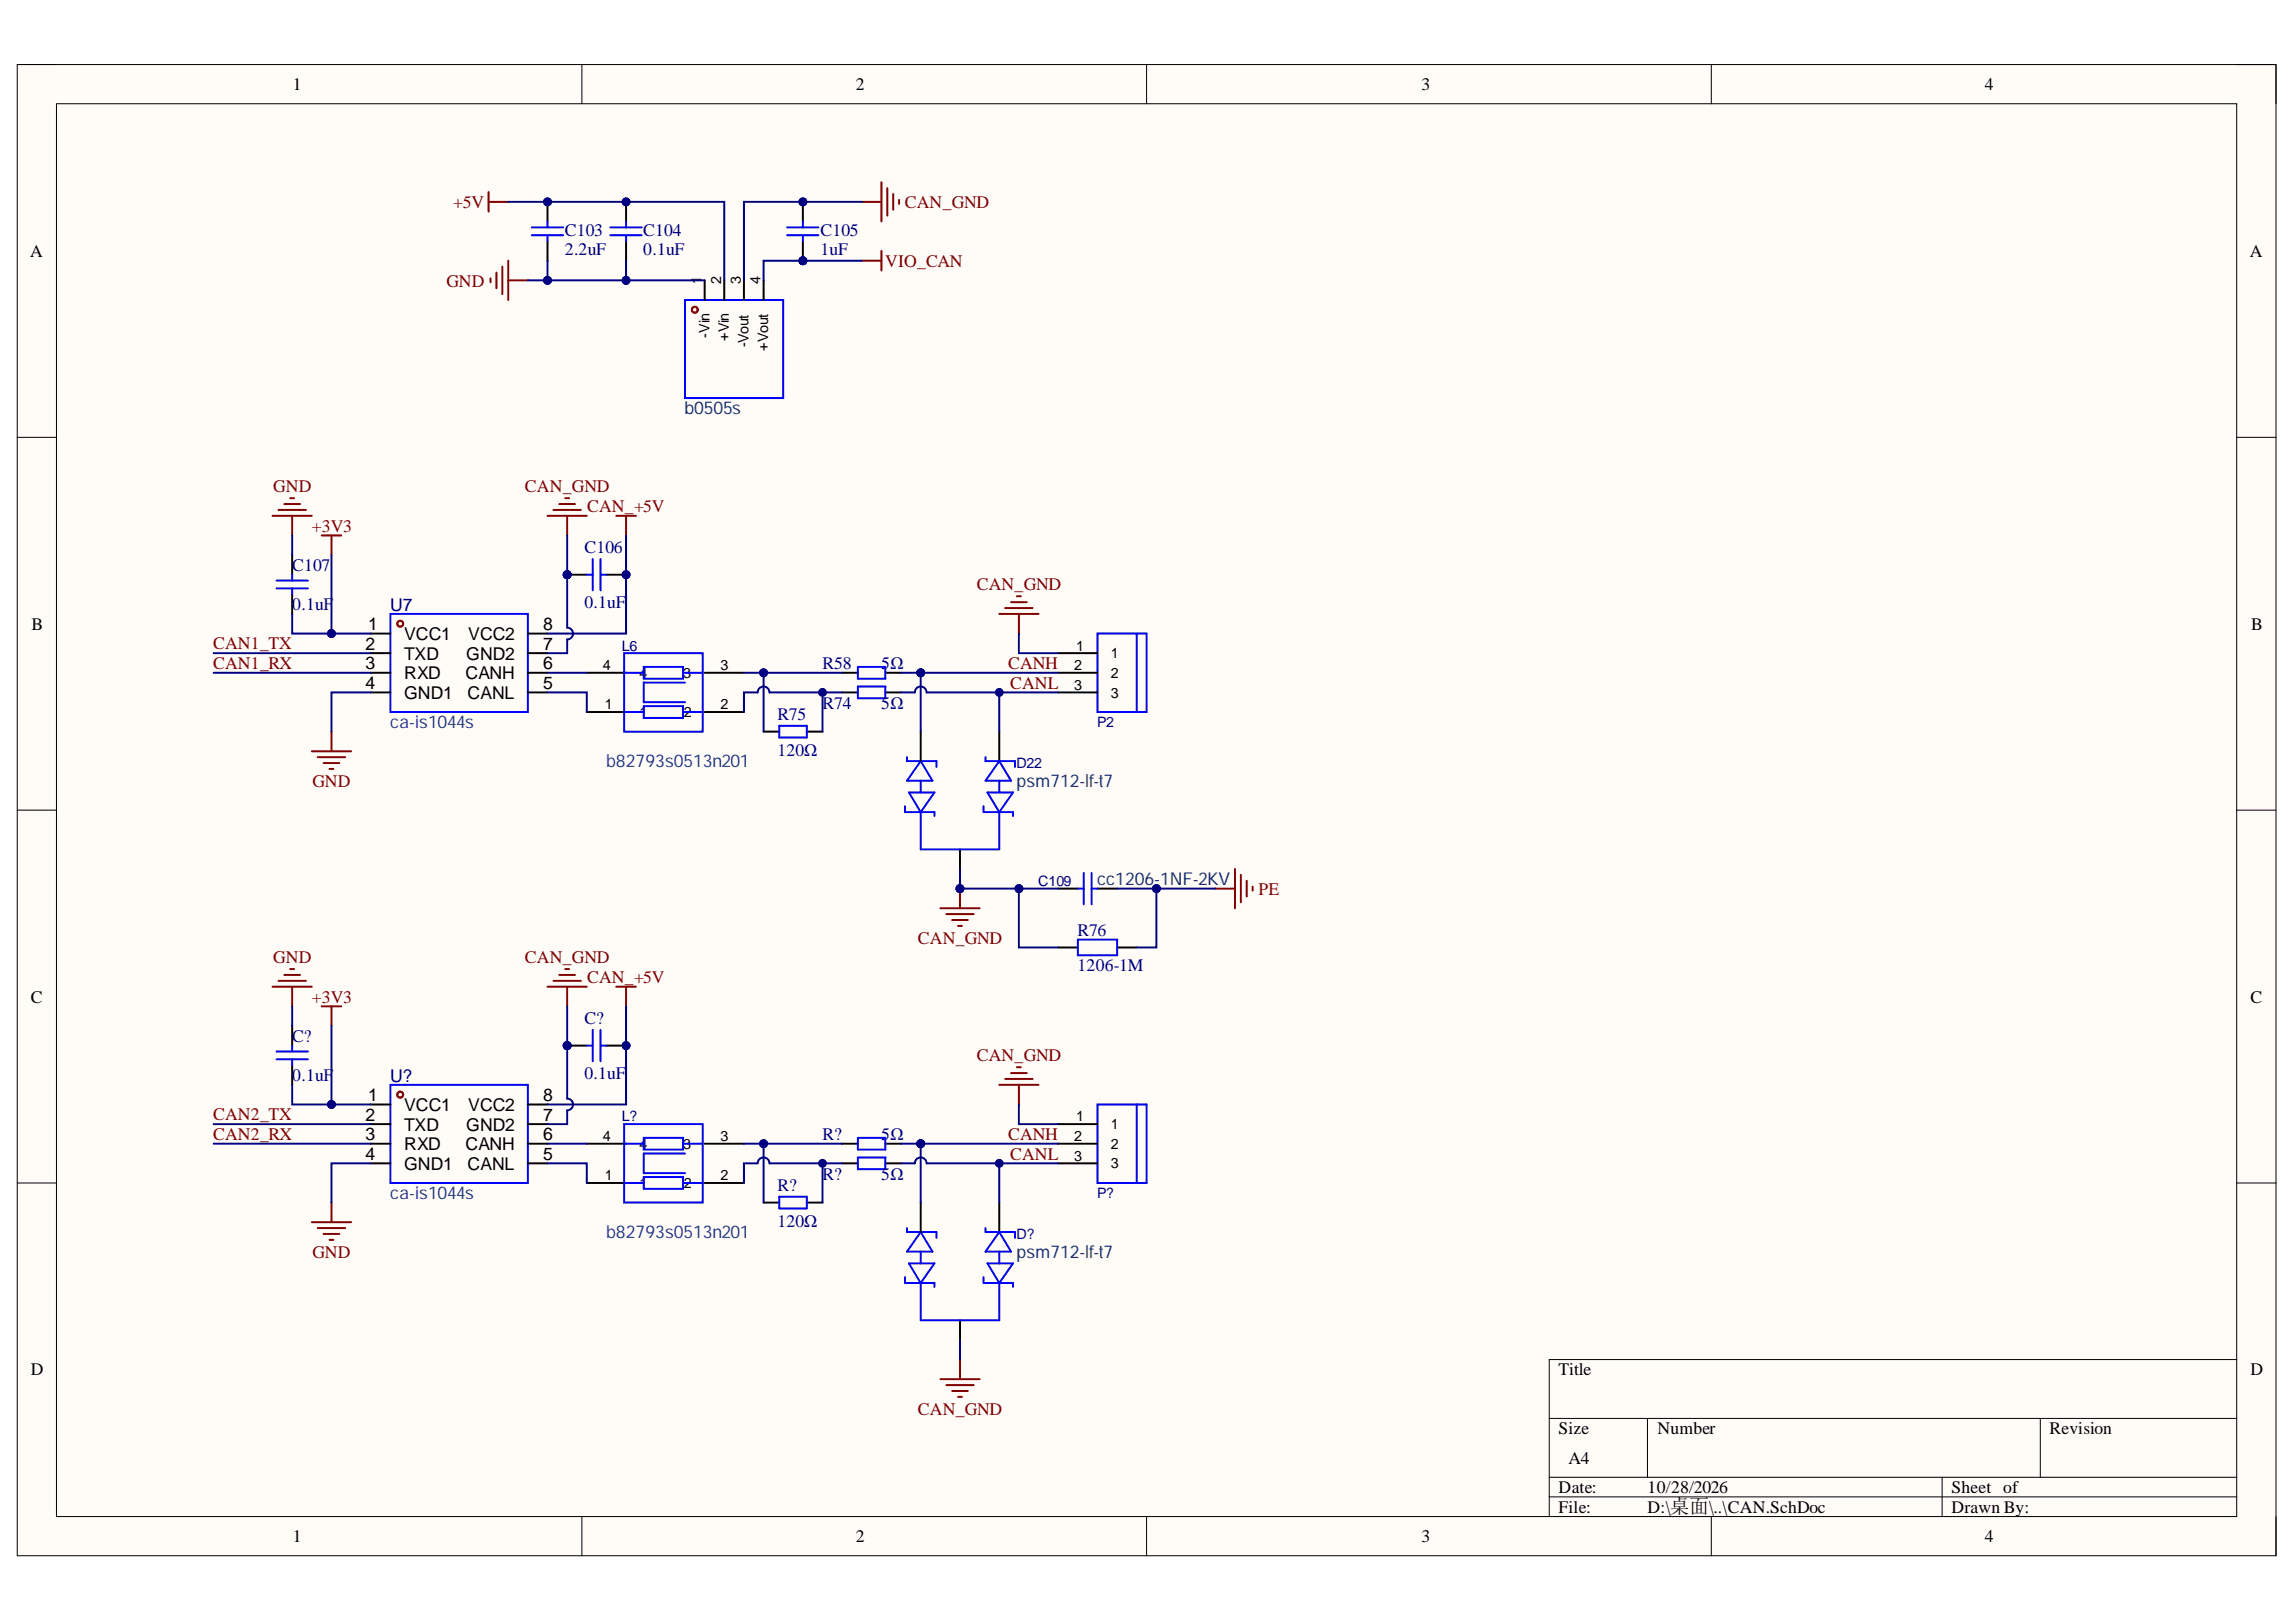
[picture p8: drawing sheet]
<svg xmlns="http://www.w3.org/2000/svg" width="297mm" height="210mm" viewBox="0 0 297 210" stroke-linecap="round" stroke-linejoin="round" font-family="sans-serif">
<defs><g id="words">
<g font-size="2.3">
<text x="37.9" y="11.7">1</text>
<text x="110.7" y="11.7">2</text>
<text x="183.9" y="11.7">3</text>
<text x="256.8" y="11.7">4</text>
<text x="3.9" y="33.3">A</text>
<text x="291" y="33.3">A</text>
<text x="4.1" y="81.5">B</text>
<text x="47.6" y="81.6">1</text>
<text x="52.3" y="82.8">VCC1</text>
<text x="60.6" y="82.8">VCC2</text>
<text x="70.3" y="81.6">8</text>
<text x="291.2" y="81.5">B</text>
<text x="47.3" y="84.1">2</text>
<text x="47.3" y="86.6">3</text>
<text x="47.3" y="89.2">4</text>
<text x="52.3" y="85.4">TXD</text>
<text x="52.3" y="87.9">RXD</text>
<text x="60.2" y="87.9">CANH</text>
<text x="60.3" y="85.4">GND2</text>
<text x="70.3" y="89.2">5</text>
<text x="70.3" y="86.6">6</text>
<text x="70.3" y="84.1">7</text>
<text x="52.3" y="90.4">GND1</text>
<text x="60.5" y="90.4">CANL</text>
<text x="4" y="129.7">C</text>
<text x="291.1" y="129.7">C</text>
<text x="47.6" y="142.5">1</text>
<text x="52.3" y="143.8">VCC1</text>
<text x="60.6" y="143.8">VCC2</text>
<text x="70.3" y="142.5">8</text>
<text x="47.3" y="145">2</text>
<text x="47.3" y="147.6">3</text>
<text x="52.3" y="146.3">TXD</text>
<text x="52.3" y="148.8">RXD</text>
<text x="60.2" y="148.8">CANH</text>
<text x="60.3" y="146.3">GND2</text>
<text x="70.3" y="147.6">6</text>
<text x="70.3" y="145">7</text>
<text x="47.3" y="150.1">4</text>
<text x="52.3" y="151.4">GND1</text>
<text x="60.5" y="151.4">CANL</text>
<text x="70.3" y="150.1">5</text>
<text x="4" y="178">D</text>
<text x="201.6" y="178">Title</text>
<text x="291.1" y="178">D</text>
<text x="201.6" y="185.6">Size</text>
<text x="214.4" y="185.6">Number</text>
<text x="265.2" y="185.6">Revision</text>
<text x="202.9" y="189.4">A4</text>
<text x="201.6" y="193.2">Date:</text>
<text x="201.6" y="195.8">File:</text>
<text x="213.1" y="193.2">10/28/2026</text>
<text x="213.1" y="195.8">D:\桌面\..\CAN.SchDoc</text>
<text x="252.5" y="193.2">Sheet of</text>
<text x="252.5" y="195.8">Drawn By:</text>
<text x="37.9" y="199.6">1</text>
<text x="110.7" y="199.6">2</text>
<text x="183.9" y="199.6">3</text>
<text x="256.8" y="199.6">4</text>
</g>
<g font-size="2.3" fill="#800000">
<text x="58.6" y="26.9">+5V</text>
<text x="117.1" y="26.9">CAN_GND</text>
<text x="114.5" y="34.6">VIO_CAN</text>
<text x="57.8" y="37.1">GND</text>
<text x="35.4" y="63.7">GND</text>
<text x="67.9" y="63.7">CAN_GND</text>
<text x="40.3" y="68.8">+3V3</text>
<text x="76" y="66.3">CAN_+5V</text>
<text x="126.4" y="76.4">CAN_GND</text>
<text x="27.6" y="84">CAN1_TX</text>
<text x="27.6" y="86.5">CAN1_RX</text>
<text x="130.4" y="86.5">CANH</text>
<text x="130.7" y="89.2">CANL</text>
<text x="40.4" y="101.8">GND</text>
<text x="162.8" y="115.8">PE</text>
<text x="35.4" y="124.7">GND</text>
<text x="67.9" y="124.7">CAN_GND</text>
<text x="118.8" y="122.1">CAN_GND</text>
<text x="40.3" y="129.7">+3V3</text>
<text x="76" y="127.2">CAN_+5V</text>
<text x="126.4" y="137.3">CAN_GND</text>
<text x="27.6" y="145">CAN2_TX</text>
<text x="27.6" y="147.5">CAN2_RX</text>
<text x="130.4" y="147.5">CANH</text>
<text x="130.7" y="150.1">CANL</text>
<text x="40.4" y="162.8">GND</text>
<text x="118.8" y="183.1">CAN_GND</text>
</g>
<g font-size="2.3" fill="#000080">
<text x="73.1" y="30.5">C103</text>
<text x="73.1" y="33">2.2uF</text>
<text x="83.2" y="30.5">C104</text>
<text x="83.2" y="33">0.1uF</text>
<text x="106.2" y="30.5">C105</text>
<text x="106.2" y="33">1uF</text>
<text x="75.6" y="71.6">C106</text>
<text x="37.8" y="73.9">C107</text>
<text x="37.8" y="78.9">0.1uF</text>
<text x="50.5" y="79">U7</text>
<text x="75.6" y="78.7">0.1uF</text>
<text x="106.4" y="86.5">R58</text>
<text x="114" y="86.5">5Ω</text>
<text x="100.6" y="93.2">R75</text>
<text x="106.4" y="91.7">R74</text>
<text x="114" y="91.7">5Ω</text>
<text x="100.6" y="97.8">120Ω</text>
<text x="139.4" y="121.1">R76</text>
<text x="139.4" y="125.7">1206-1M</text>
<text x="37.8" y="134.8">C?</text>
<text x="75.6" y="132.5">C?</text>
<text x="37.8" y="139.9">0.1uF</text>
<text x="50.5" y="140">U?</text>
<text x="75.6" y="139.6">0.1uF</text>
<text x="106.4" y="147.5">R?</text>
<text x="114" y="147.5">5Ω</text>
<text x="100.6" y="154.2">R?</text>
<text x="106.4" y="152.6">R?</text>
<text x="114" y="152.6">5Ω</text>
<text x="100.6" y="158.7">120Ω</text>
</g>
<g font-size="2.3" fill="#073763">
<text x="88.6" y="53.6">b0505s</text>
<text x="131.5" y="101.8">psm712-lf-t7</text>
<text x="141.9" y="114.5">cc1206-1NF-2KV</text>
<text x="131.5" y="162.8">psm712-lf-t7</text>
</g>
<g font-size="2.3" fill="#1c4587">
<text x="50.5" y="94.2">ca-is1044s</text>
<text x="78.4" y="99.3">b82793s0513n201</text>
<text x="50.5" y="155.2">ca-is1044s</text>
<text x="78.4" y="160.3">b82793s0513n201</text>
</g>
<g font-size="1.9">
<text x="90.8" y="36.8" transform="rotate(-90 90.8 36.8)">1</text>
<text x="93.3" y="36.8" transform="rotate(-90 93.3 36.8)">2</text>
<text x="95.8" y="36.8" transform="rotate(-90 95.8 36.8)">3</text>
<text x="98.4" y="36.8" transform="rotate(-90 98.4 36.8)">4</text>
<text x="91.8" y="43.7" transform="rotate(-90 91.8 43.7)">-Vin</text>
<text x="94.3" y="44.1" transform="rotate(-90 94.3 44.1)">+Vin</text>
<text x="96.8" y="45" transform="rotate(-90 96.8 45)">-Vout</text>
<text x="99.4" y="45.4" transform="rotate(-90 99.4 45.4)">+Vout</text>
<text x="78" y="86.7">4</text>
<text x="82.7" y="87.7">4</text>
<text x="88.4" y="87.7">3</text>
<text x="93.2" y="86.7">3</text>
<text x="139" y="86.7">2</text>
<text x="139" y="89.3">3</text>
<text x="139.2" y="84.2">1</text>
<text x="143.7" y="85.2">1</text>
<text x="143.7" y="87.7">2</text>
<text x="78.2" y="91.8">1</text>
<text x="82.7" y="92.8">1</text>
<text x="88.5" y="92.8">2</text>
<text x="93.2" y="91.8">2</text>
<text x="143.7" y="90.3">3</text>
<text x="78" y="147.7">4</text>
<text x="82.7" y="148.7">4</text>
<text x="88.4" y="148.7">3</text>
<text x="93.2" y="147.7">3</text>
<text x="139" y="147.7">2</text>
<text x="139.2" y="145.1">1</text>
<text x="143.7" y="146.1">1</text>
<text x="143.7" y="148.7">2</text>
<text x="78.2" y="152.7">1</text>
<text x="82.7" y="153.7">1</text>
<text x="88.5" y="153.7">2</text>
<text x="93.2" y="152.7">2</text>
<text x="139" y="150.2">3</text>
<text x="143.7" y="151.2">3</text>
</g>
<g font-size="1.9" fill="#000080">
<text x="80.4" y="84.2">L6</text>
<text x="141.9" y="94.1">P2</text>
<text x="131.5" y="99.4">D22</text>
<text x="134.3" y="114.6">C109</text>
<text x="80.4" y="145.1">L?</text>
<text x="141.9" y="155">P?</text>
<text x="131.5" y="160.3">D?</text>
</g>
</g></defs>
<path d="M2.2 8.4h292.3v192.9h-292.3z" fill-rule="evenodd" fill="#fffcf8"/>
<path d="M2.2 8.4h292.3v192.9h-292.3z" fill="none" stroke="#000" stroke-width=".13"/>
<path d="M7.3 13.4h282.1v182.9h-282.1z" fill-rule="evenodd" fill="#fffcf8"/>
<g fill="none" stroke="#000" stroke-width=".13">
<path d="M2.2 8.3h5.1M7.3 13.4h282.1v182.9h-282.1zM75.3 8.3v5.1M148.3 8.3v5.1M221.4 8.4v5M289.4 8.4h5.1v5M2.2 56.6h5.1M289.4 56.6h5.1M2.2 104.8h5.1M289.4 104.8h5.1M2.2 153.1h5.1M289.4 153.1h5.1"/>
<path d="M289.4 175.9h-89v20.4M75.3 196.3v5M148.3 196.3v5M200.4 183.6h89M200.4 191.2h89M200.4 193.7h89M213.1 183.6v7.6M221.4 196.3v5M251.3 191.2v5.1M264 183.6v7.6M294.5 196.3v5"/>
</g>
<path d="M50.5 79.4h17.8v12.7h-17.8z" fill="none" stroke="#00f" stroke-width=".25"/>
<circle cx="51.8" cy="80.7" r=".38" fill="none" stroke="#a00000" stroke-width=".25"/>
<path d="M48 82h2.5M48 84.5h2.5M48 87.1h2.5M48 89.6h2.5M68.3 82h2.5M68.3 84.5h2.5M68.3 87.1h2.5M68.3 89.6h2.5" fill="none" stroke="#000" stroke-width=".25"/>
<path d="M41.6 69.3h2.6M42.9 69.3v2.5M40.3 97.2h5.1M41.1 98h3.6M41.9 98.7h2M42.6 99.5h.5M42.9 94.7v2.5" fill="none" stroke="#800000" stroke-width=".25"/>
<circle cx="73.4" cy="74.4" r=".51" fill="#000080"/>
<circle cx="73.4" cy="74.4" r=".51" fill="none" stroke="#000080" stroke-width=".13"/>
<circle cx="81" cy="74.4" r=".51" fill="#000080"/>
<circle cx="81" cy="74.4" r=".51" fill="none" stroke="#000080" stroke-width=".13"/>
<path d="M73.4 74.4h2.5" fill="none" stroke="#000" stroke-width=".25"/>
<circle cx="73.4" cy="74.4" r=".51" fill="#000080"/>
<circle cx="73.4" cy="74.4" r=".51" fill="none" stroke="#000080" stroke-width=".13"/>
<path d="M78.5 74.4h2.5" fill="none" stroke="#000" stroke-width=".25"/>
<circle cx="81" cy="74.4" r=".51" fill="#000080"/>
<circle cx="81" cy="74.4" r=".51" fill="none" stroke="#000080" stroke-width=".13"/>
<path d="M88.6 38.8h12.7v12.7h-12.7zM75.9 74.4h.8M76.7 72.3v4.1M77.7 72.3v4.1M77.7 74.4h.8" fill="none" stroke="#00f" stroke-width=".25"/>
<g fill="none" stroke="#800000" stroke-width=".25">
<path d="M63.2 24.9v2.5M63.2 26.1h2.6M63.5 36v.5M64.2 35.3v2M65 34.5v3.6M65.8 33.7v5.1M65.8 36.3h2.5M70.8 66.8h5.1M71.6 66h3.6M72.4 65.2h2M73.1 64.5h.5M73.4 66.8v2.5"/>
<path d="M79.7 66.8h2.6M81 66.8v2.5"/>
</g>
<circle cx="89.9" cy="40.1" r=".38" fill="none" stroke="#a00000" stroke-width=".25"/>
<path d="M91.2 36.3v2.5M93.7 36.3v2.5M96.2 36.3v2.5M98.8 36.3v2.5" fill="none" stroke="#000" stroke-width=".25"/>
<circle cx="70.8" cy="26.1" r=".51" fill="#000080"/>
<circle cx="70.8" cy="26.1" r=".51" fill="none" stroke="#000080" stroke-width=".13"/>
<path d="M70.8 26.1v2.6M70.8 31.2v2.5" fill="none" stroke="#000" stroke-width=".25"/>
<circle cx="70.8" cy="26.1" r=".51" fill="#000080"/>
<circle cx="70.8" cy="26.1" r=".51" fill="none" stroke="#000080" stroke-width=".13"/>
<path d="M68.8 29.4h4.1M68.8 30.4h4.1M70.8 28.7v.7M70.8 30.4v.8" fill="none" stroke="#00f" stroke-width=".25"/>
<circle cx="81" cy="26.1" r=".51" fill="#000080"/>
<circle cx="81" cy="26.1" r=".51" fill="none" stroke="#000080" stroke-width=".13"/>
<path d="M81 26.1v2.6M81 31.2v2.5" fill="none" stroke="#000" stroke-width=".25"/>
<circle cx="81" cy="26.1" r=".51" fill="#000080"/>
<circle cx="81" cy="26.1" r=".51" fill="none" stroke="#000080" stroke-width=".13"/>
<path d="M79 29.4h4M79 30.4h4M81 28.7v.7M81 30.4v.8" fill="none" stroke="#00f" stroke-width=".25"/>
<circle cx="103.9" cy="33.7" r=".51" fill="#000080"/>
<circle cx="103.9" cy="33.7" r=".51" fill="none" stroke="#000080" stroke-width=".13"/>
<circle cx="103.9" cy="26.1" r=".51" fill="#000080"/>
<circle cx="103.9" cy="26.1" r=".51" fill="none" stroke="#000080" stroke-width=".13"/>
<path d="M103.9 31.2v2.5" fill="none" stroke="#000" stroke-width=".25"/>
<circle cx="103.9" cy="33.7" r=".51" fill="#000080"/>
<circle cx="103.9" cy="33.7" r=".51" fill="none" stroke="#000080" stroke-width=".13"/>
<path d="M103.9 26.1v2.6" fill="none" stroke="#000" stroke-width=".25"/>
<circle cx="103.9" cy="26.1" r=".51" fill="#000080"/>
<circle cx="103.9" cy="26.1" r=".51" fill="none" stroke="#000080" stroke-width=".13"/>
<g fill="none" stroke="#00f" stroke-width=".25">
<path d="M101.8 29.4h4.1M101.8 30.4h4.1M103.9 28.7v.7M103.9 30.4v.8M35.8 75.1h4M35.8 76.1h4M37.8 74.4v.7M37.8 76.1v.8M80.7 84.5h10.2v10.2h-10.2zM80.7 87.1h2.6M80.7 92.1h2.6M83.3 86.3h5.1v1.5h-5.1z"/>
<path d="M83.3 91.4h5.1v1.5h-5.1zM88.4 87.1h2.5M88.4 92.1h2.5M88.6 88.3h-5.3v2.6h5.3M100.8 93.9h3.6v1.5h-3.6zM111 86.3h3.5v1.5h-3.5zM111 88.8h3.5v1.6h-3.5zM117.3 98v.5h3.8v.8M119.1 98.5l1.5 2.5h-3.3zM127.5 98v.5h3.8v.8M129.3 98.5l1.5 2.5h-3.3zM117.1 104.3v.8h3.8v.5"/>
<path d="M117.6 102.6h3.3l-1.8 2.5zM119.1 105.1v4.8h10.2v-4.8M119.1 101v1.6M127.2 104.3v.8h3.9v.5M127.8 102.6h3.3l-1.8 2.5zM129.3 101v1.6"/>
</g>
<g fill="none" stroke="#000" stroke-width=".25">
<path d="M37.8 71.8v2.6M37.8 76.9v2.5M75.9 87.1h5.1M75.9 92.1h5.1M91.2 87.1h5M91.2 92.1h5M98.8 94.7h2M104.4 94.7h2M108.9 87.1h2.1M108.9 89.6h2.1M114.5 87.1h2.1M114.5 89.6h2.1"/>
<path d="M119.1 94.7v3.8M129.3 94.7v3.8M124.2 109.9v2.6"/>
</g>
<g fill="none" stroke="#800000" stroke-width=".25">
<path d="M111.5 33.7h2.5M111.5 26.1h2.5M114 23.6v5.1M114 32.5v2.5M114.8 24.3v3.6M115.6 25.1v2M116.3 25.9v.5M35.3 66.8h5M36 66h3.6M36.8 65.2h2M37.5 64.5h.6M37.8 66.8v2.5"/>
<path d="M129.3 79.4h5.1M130 78.7h3.6M130.8 77.9h2M131.6 77.2h.5M131.8 79.4v2.6M121.7 117.5h5M122.4 118.3h3.6M123.2 119.1h2M123.9 119.8h.5M124.2 115v2.5"/>
</g>
<circle cx="124.2" cy="115" r=".51" fill="#000080"/>
<circle cx="124.2" cy="115" r=".51" fill="none" stroke="#000080" stroke-width=".13"/>
<path d="M142 82h5.1v10.1h-5.1zM147.1 82h1.2v10.1h-1.2" fill="none" stroke="#00f" stroke-width=".25"/>
<path d="M136.9 84.5h5.1M136.9 87.1h5.1M136.9 89.6h5.1" fill="none" stroke="#000" stroke-width=".25"/>
<path d="M42.9 71.8v10.2h5.1" fill="none" stroke="#000080" stroke-width=".25"/>
<circle cx="42.9" cy="82" r=".51" fill="#000080"/>
<circle cx="42.9" cy="82" r=".51" fill="none" stroke="#000080" stroke-width=".13"/>
<path d="M73.4 69.3v5.1M27.6 84.5h20.4M27.6 87.1h20.4M48 89.6h-5.1v5.1" fill="none" stroke="#000080" stroke-width=".25"/>
<circle cx="73.4" cy="74.4" r=".51" fill="#000080"/>
<circle cx="73.4" cy="74.4" r=".51" fill="none" stroke="#000080" stroke-width=".13"/>
<path d="M70.8 33.7v2.6M81 69.3v12.7h-10.2" fill="none" stroke="#000080" stroke-width=".25"/>
<circle cx="70.8" cy="36.3" r=".51" fill="#000080"/>
<circle cx="70.8" cy="36.3" r=".51" fill="none" stroke="#000080" stroke-width=".13"/>
<path d="M103.9 33.7h-5.1v2.6M111.5 26.1h-15.3v10.2" fill="none" stroke="#000080" stroke-width=".25"/>
<circle cx="103.9" cy="33.7" r=".51" fill="#000080"/>
<circle cx="103.9" cy="33.7" r=".51" fill="none" stroke="#000080" stroke-width=".13"/>
<path d="M103.9 33.7h7.6" fill="none" stroke="#000080" stroke-width=".25"/>
<circle cx="103.9" cy="33.7" r=".51" fill="#000080"/>
<circle cx="103.9" cy="33.7" r=".51" fill="none" stroke="#000080" stroke-width=".13"/>
<path d="M119.1 87.1v7.6" fill="none" stroke="#000080" stroke-width=".25"/>
<circle cx="119.1" cy="87.1" r=".51" fill="#000080"/>
<circle cx="119.1" cy="87.1" r=".51" fill="none" stroke="#000080" stroke-width=".13"/>
<path d="M73.4 74.4v6.8a.76 .76 0 0 1 .7 .8 .76 .76 0 0 1-.7 .7v1.8h-2.6" fill="none" stroke="#000080" stroke-width=".25"/>
<circle cx="73.4" cy="74.4" r=".51" fill="#000080"/>
<circle cx="73.4" cy="74.4" r=".51" fill="none" stroke="#000080" stroke-width=".13"/>
<path d="M70.8 89.6h5.1v2.5M70.8 87.1h5.1M98.8 87.1v7.6M131.8 82v2.5h5.1" fill="none" stroke="#000080" stroke-width=".25"/>
<circle cx="98.8" cy="87.1" r=".51" fill="#000080"/>
<circle cx="98.8" cy="87.1" r=".51" fill="none" stroke="#000080" stroke-width=".13"/>
<path d="M106.4 89.6v5.1" fill="none" stroke="#000080" stroke-width=".25"/>
<circle cx="106.4" cy="89.6" r=".51" fill="#000080"/>
<circle cx="106.4" cy="89.6" r=".51" fill="none" stroke="#000080" stroke-width=".13"/>
<path d="M116.6 87.1h2.5" fill="none" stroke="#000080" stroke-width=".25"/>
<circle cx="119.1" cy="87.1" r=".51" fill="#000080"/>
<circle cx="119.1" cy="87.1" r=".51" fill="none" stroke="#000080" stroke-width=".13"/>
<path d="M119.1 87.1h17.8" fill="none" stroke="#000080" stroke-width=".25"/>
<circle cx="119.1" cy="87.1" r=".51" fill="#000080"/>
<circle cx="119.1" cy="87.1" r=".51" fill="none" stroke="#000080" stroke-width=".13"/>
<path d="M65.8 26.1h27.9v10.2M81 33.7v2.6" fill="none" stroke="#000080" stroke-width=".25"/>
<circle cx="81" cy="36.3" r=".51" fill="#000080"/>
<circle cx="81" cy="36.3" r=".51" fill="none" stroke="#000080" stroke-width=".13"/>
<path d="M37.8 79.4v2.6h5.1" fill="none" stroke="#000080" stroke-width=".25"/>
<circle cx="42.9" cy="82" r=".51" fill="#000080"/>
<circle cx="42.9" cy="82" r=".51" fill="none" stroke="#000080" stroke-width=".13"/>
<path d="M37.8 69.3v2.5M129.3 89.6v5.1" fill="none" stroke="#000080" stroke-width=".25"/>
<circle cx="129.3" cy="89.6" r=".51" fill="#000080"/>
<circle cx="129.3" cy="89.6" r=".51" fill="none" stroke="#000080" stroke-width=".13"/>
<path d="M124.2 112.5v2.5" fill="none" stroke="#000080" stroke-width=".25"/>
<circle cx="124.2" cy="115" r=".51" fill="#000080"/>
<circle cx="124.2" cy="115" r=".51" fill="none" stroke="#000080" stroke-width=".13"/>
<path d="M68.3 36.3h22.9" fill="none" stroke="#000080" stroke-width=".25"/>
<circle cx="81" cy="36.3" r=".51" fill="#000080"/>
<circle cx="81" cy="36.3" r=".51" fill="none" stroke="#000080" stroke-width=".13"/>
<circle cx="70.8" cy="36.3" r=".51" fill="#000080"/>
<circle cx="70.8" cy="36.3" r=".51" fill="none" stroke="#000080" stroke-width=".13"/>
<path d="M96.2 87.1h12.7" fill="none" stroke="#000080" stroke-width=".25"/>
<circle cx="98.8" cy="87.1" r=".51" fill="#000080"/>
<circle cx="98.8" cy="87.1" r=".51" fill="none" stroke="#000080" stroke-width=".13"/>
<path d="M157.2 115h2.6M159.8 112.5v5M160.5 113.2v3.6M161.3 114v2M162.1 114.7v.5" fill="none" stroke="#800000" stroke-width=".25"/>
<path d="M136.9 115h2.5M142 115h2.5M136.9 122.6h2.5M144.5 122.6h2.6" fill="none" stroke="#000" stroke-width=".25"/>
<path d="M139.4 115h.8M140.2 113v4M141.2 113v4M141.2 115h.8M139.4 121.6h5.1v2h-5.1z" fill="none" stroke="#00f" stroke-width=".25"/>
<path d="M144.5 115h5.1v7.6h-2.5" fill="none" stroke="#000080" stroke-width=".25"/>
<circle cx="149.6" cy="115" r=".51" fill="#000080"/>
<circle cx="149.6" cy="115" r=".51" fill="none" stroke="#000080" stroke-width=".13"/>
<path d="M149.6 115h7.6" fill="none" stroke="#000080" stroke-width=".25"/>
<circle cx="149.6" cy="115" r=".51" fill="#000080"/>
<circle cx="149.6" cy="115" r=".51" fill="none" stroke="#000080" stroke-width=".13"/>
<path d="M136.9 115h-5.1v7.6h5.1" fill="none" stroke="#000080" stroke-width=".25"/>
<circle cx="131.8" cy="115" r=".51" fill="#000080"/>
<circle cx="131.8" cy="115" r=".51" fill="none" stroke="#000080" stroke-width=".13"/>
<path d="M124.2 115h7.6" fill="none" stroke="#000080" stroke-width=".25"/>
<circle cx="131.8" cy="115" r=".51" fill="#000080"/>
<circle cx="131.8" cy="115" r=".51" fill="none" stroke="#000080" stroke-width=".13"/>
<circle cx="124.2" cy="115" r=".51" fill="#000080"/>
<circle cx="124.2" cy="115" r=".51" fill="none" stroke="#000080" stroke-width=".13"/>
<path d="M108.9 89.6h-9.4a.76 .76 0 0 0-.7-.8 .76 .76 0 0 0-.8 .8h-1.8v2.5M116.6 89.6h1.8a.76 .76 0 0 1 .7-.8 .76 .76 0 0 1 .8 .8h17" fill="none" stroke="#000080" stroke-width=".25"/>
<path d="M50.5 140.4h17.8v12.7h-17.8z" fill="none" stroke="#00f" stroke-width=".25"/>
<circle cx="51.8" cy="141.7" r=".38" fill="none" stroke="#a00000" stroke-width=".25"/>
<path d="M48 142.9h2.5M48 145.5h2.5M48 148h2.5M48 150.5h2.5M68.3 142.9h2.5M68.3 145.5h2.5M68.3 148h2.5M68.3 150.5h2.5" fill="none" stroke="#000" stroke-width=".25"/>
<path d="M41.6 130.2h2.6M42.9 130.2v2.6M40.3 158.2h5.1M41.1 158.9h3.6M41.9 159.7h2M42.9 155.6v2.6M42.6 160.5h.5" fill="none" stroke="#800000" stroke-width=".25"/>
<circle cx="73.4" cy="135.3" r=".51" fill="#000080"/>
<circle cx="73.4" cy="135.3" r=".51" fill="none" stroke="#000080" stroke-width=".13"/>
<circle cx="81" cy="135.3" r=".51" fill="#000080"/>
<circle cx="81" cy="135.3" r=".51" fill="none" stroke="#000080" stroke-width=".13"/>
<path d="M73.4 135.3h2.5" fill="none" stroke="#000" stroke-width=".25"/>
<circle cx="73.4" cy="135.3" r=".51" fill="#000080"/>
<circle cx="73.4" cy="135.3" r=".51" fill="none" stroke="#000080" stroke-width=".13"/>
<path d="M78.5 135.3h2.5" fill="none" stroke="#000" stroke-width=".25"/>
<circle cx="81" cy="135.3" r=".51" fill="#000080"/>
<circle cx="81" cy="135.3" r=".51" fill="none" stroke="#000080" stroke-width=".13"/>
<g fill="none" stroke="#00f" stroke-width=".25">
<path d="M35.8 136.1h4M35.8 137.1h4M37.8 135.3v.8M37.8 137.1v.8M75.9 135.3h.8M76.7 133.3v4M77.7 133.3v4M77.7 135.3h.8M80.7 145.5h10.2v10.1h-10.2zM80.7 148h2.6M80.7 153.1h2.6M83.3 147.2h5.1v1.6h-5.1z"/>
<path d="M83.3 152.3h5.1v1.5h-5.1zM88.4 148h2.5M88.4 153.1h2.5M88.6 149.3h-5.3v2.5h5.3M100.8 154.9h3.6v1.5h-3.6zM111 147.2h3.5v1.6h-3.5zM111 149.8h3.5v1.5h-3.5zM117.3 158.9v.5h3.8v.8M119.1 159.4l1.5 2.6h-3.3zM127.5 158.9v.5h3.8v.8M129.3 159.4l1.5 2.6h-3.3zM142 142.9h5.1v10.2h-5.1z"/>
<path d="M147.1 142.9h1.2v10.2h-1.2M117.1 165.3v.7h3.8v.5M117.6 163.5h3.3l-1.8 2.5zM119.1 166v4.9h10.2v-4.9M119.1 162v1.5M127.2 165.3v.7h3.9v.5M127.8 163.5h3.3l-1.8 2.5zM129.3 162v1.5"/>
</g>
<g fill="none" stroke="#800000" stroke-width=".25">
<path d="M35.3 127.7h5M36 126.9h3.6M36.8 126.2h2M37.5 125.4h.6M37.8 127.7v2.5M70.8 127.7h5.1M71.6 126.9h3.6M72.4 126.2h2M73.1 125.4h.5M73.4 127.7v2.5M79.7 127.7h2.6M81 127.7v2.5"/>
<path d="M130 139.6h3.6M130.8 138.9h2M131.6 138.1h.5M129.3 140.4h5.1M131.8 140.4v2.5M121.7 178.5h5M122.4 179.2h3.6M124.2 175.9v2.6M123.2 180h2M123.9 180.8h.6"/>
</g>
<g fill="none" stroke="#000" stroke-width=".25">
<path d="M37.8 132.8v2.5M37.8 137.9v2.5M75.9 148h5.1M75.9 153.1h5.1M91.2 148h5M91.2 153.1h5M98.8 155.6h2M104.4 155.6h2M108.9 148h2.1M108.9 150.5h2.1M114.5 148h2.1M114.5 150.5h2.1"/>
<path d="M119.1 155.6v3.8M129.3 155.6v3.8M136.9 148h5.1M136.9 150.5h5.1M136.9 145.5h5.1M124.2 170.9v2.5"/>
</g>
<path d="M42.9 132.8v10.1h5.1" fill="none" stroke="#000080" stroke-width=".25"/>
<circle cx="42.9" cy="142.9" r=".51" fill="#000080"/>
<circle cx="42.9" cy="142.9" r=".51" fill="none" stroke="#000080" stroke-width=".13"/>
<path d="M73.4 130.2v5.1M27.6 145.5h20.4M27.6 148h20.4M48 150.5h-5.1v5.1" fill="none" stroke="#000080" stroke-width=".25"/>
<circle cx="73.4" cy="135.3" r=".51" fill="#000080"/>
<circle cx="73.4" cy="135.3" r=".51" fill="none" stroke="#000080" stroke-width=".13"/>
<path d="M81 130.2v12.7h-10.2M119.1 148v7.6" fill="none" stroke="#000080" stroke-width=".25"/>
<circle cx="119.1" cy="148" r=".51" fill="#000080"/>
<circle cx="119.1" cy="148" r=".51" fill="none" stroke="#000080" stroke-width=".13"/>
<path d="M73.4 135.3v6.9a.76 .76 0 0 1 .7 .7 .76 .76 0 0 1-.7 .8v1.8h-2.6" fill="none" stroke="#000080" stroke-width=".25"/>
<circle cx="73.4" cy="135.3" r=".51" fill="#000080"/>
<circle cx="73.4" cy="135.3" r=".51" fill="none" stroke="#000080" stroke-width=".13"/>
<path d="M70.8 150.5h5.1v2.6M70.8 148h5.1M98.8 148v7.6M131.8 142.9v2.6h5.1" fill="none" stroke="#000080" stroke-width=".25"/>
<circle cx="98.8" cy="148" r=".51" fill="#000080"/>
<circle cx="98.8" cy="148" r=".51" fill="none" stroke="#000080" stroke-width=".13"/>
<path d="M106.4 150.5v5.1" fill="none" stroke="#000080" stroke-width=".25"/>
<circle cx="106.4" cy="150.5" r=".51" fill="#000080"/>
<circle cx="106.4" cy="150.5" r=".51" fill="none" stroke="#000080" stroke-width=".13"/>
<path d="M116.6 148h2.5" fill="none" stroke="#000080" stroke-width=".25"/>
<circle cx="119.1" cy="148" r=".51" fill="#000080"/>
<circle cx="119.1" cy="148" r=".51" fill="none" stroke="#000080" stroke-width=".13"/>
<path d="M119.1 148h17.8" fill="none" stroke="#000080" stroke-width=".25"/>
<circle cx="119.1" cy="148" r=".51" fill="#000080"/>
<circle cx="119.1" cy="148" r=".51" fill="none" stroke="#000080" stroke-width=".13"/>
<path d="M37.8 140.4v2.5h5.1" fill="none" stroke="#000080" stroke-width=".25"/>
<circle cx="42.9" cy="142.9" r=".51" fill="#000080"/>
<circle cx="42.9" cy="142.9" r=".51" fill="none" stroke="#000080" stroke-width=".13"/>
<path d="M37.8 130.2v2.6M129.3 150.5v5.1" fill="none" stroke="#000080" stroke-width=".25"/>
<circle cx="129.3" cy="150.5" r=".51" fill="#000080"/>
<circle cx="129.3" cy="150.5" r=".51" fill="none" stroke="#000080" stroke-width=".13"/>
<path d="M96.2 148h12.7M124.2 173.4v2.5" fill="none" stroke="#000080" stroke-width=".25"/>
<circle cx="98.8" cy="148" r=".51" fill="#000080"/>
<circle cx="98.8" cy="148" r=".51" fill="none" stroke="#000080" stroke-width=".13"/>
<path d="M108.9 150.5h-9.4a.76 .76 0 0 0-.7-.7 .76 .76 0 0 0-.8 .7h-1.8v2.6M116.6 150.5h1.8a.76 .76 0 0 1 .7-.7 .76 .76 0 0 1 .8 .7h17" fill="none" stroke="#000080" stroke-width=".25"/>
<use href="#words"/>
</svg>
